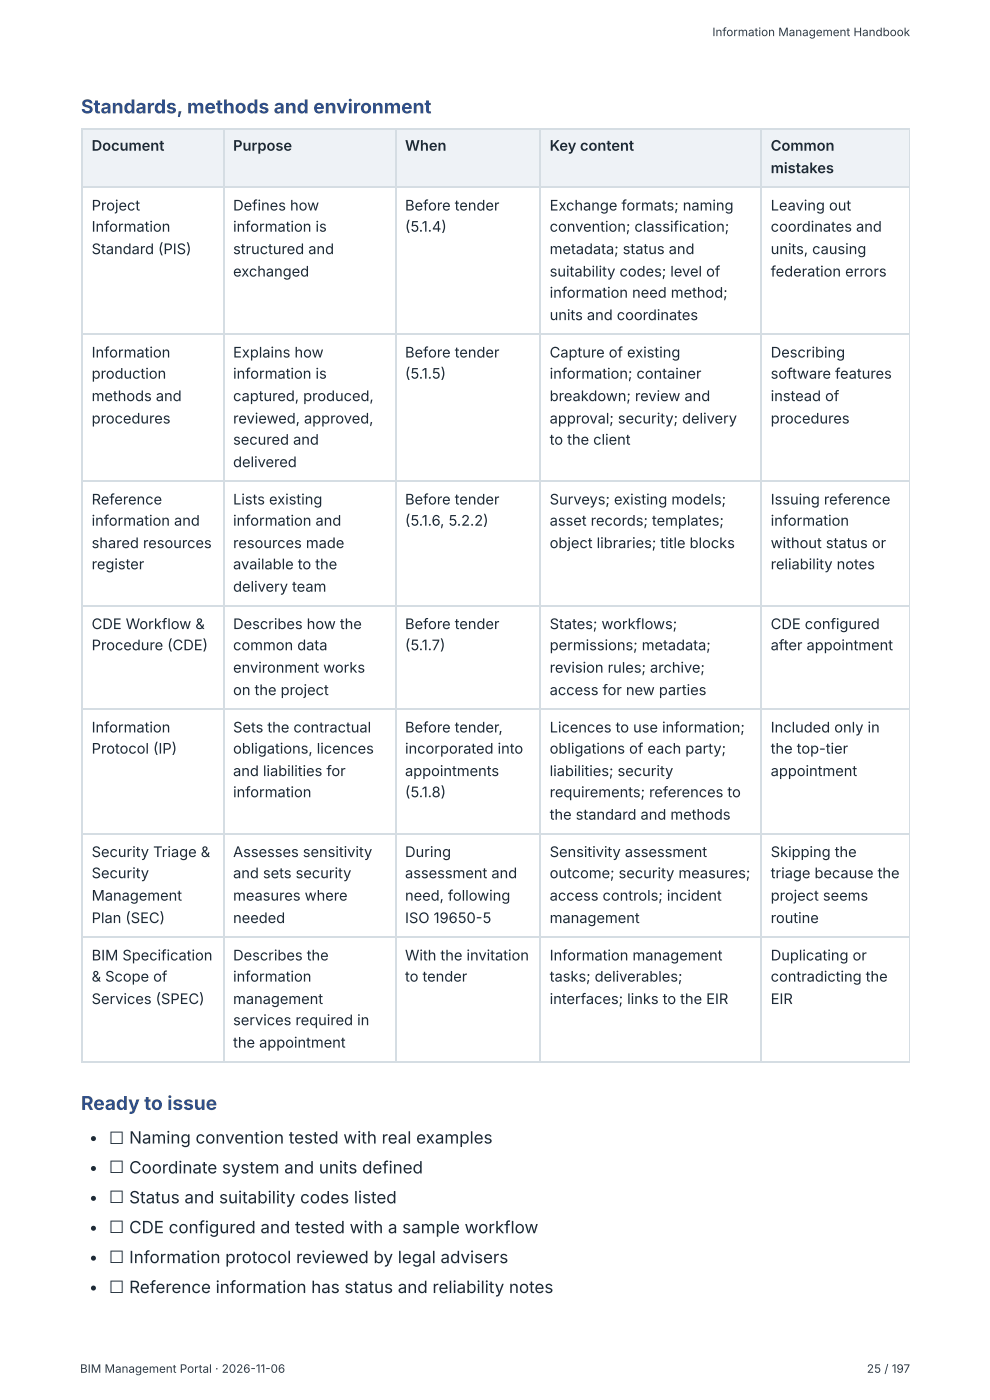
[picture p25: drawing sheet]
<svg xmlns="http://www.w3.org/2000/svg" width="210mm" height="297mm" viewBox="0 0 210 297" stroke-linecap="round" stroke-linejoin="round" font-family="sans-serif">
<defs><g id="words">
<g font-size="4.1" fill="#2f4f8a">
<text x="17.2" y="24.1">Standards, methods and environment</text>
<text x="17.2" y="235.7">Ready to issue</text>
</g>
<g font-size="3.6" fill="#1d2a36">
<text x="23.2" y="242.9">☐ Naming convention tested with real examples</text>
<text x="23.2" y="249.2">☐ Coordinate system and units defined</text>
<text x="23.2" y="255.6">☐ Status and suitability codes listed</text>
<text x="23.2" y="261.9">☐ CDE configured and tested with a sample workflow</text>
<text x="23.2" y="268.3">☐ Information protocol reviewed by legal advisers</text>
<text x="23.2" y="274.6">☐ Reference information has status and reliability notes</text>
</g>
<g font-size="3.1" fill="#1d2a36">
<text x="19.5" y="32">Document</text>
<text x="49.5" y="32">Purpose</text>
<text x="86" y="32">When</text>
<text x="116.7" y="32">Key content</text>
<text x="163.7" y="32">Common</text>
<text x="163.7" y="36.8">mistakes</text>
<text x="19.5" y="44.7">Project</text>
<text x="49.5" y="44.7">Defines how</text>
<text x="86" y="44.7">Before tender</text>
<text x="116.7" y="44.7">Exchange formats; naming</text>
<text x="163.7" y="44.7">Leaving out</text>
<text x="19.5" y="49.2">Information</text>
<text x="19.5" y="54">Standard (PIS)</text>
<text x="49.5" y="49.2">information is</text>
<text x="49.5" y="54">structured and</text>
<text x="86" y="49.2">(5.1.4)</text>
<text x="116.7" y="49.2">convention; classification;</text>
<text x="116.7" y="54">metadata; status and</text>
<text x="163.7" y="49.2">coordinates and</text>
<text x="163.7" y="54">units, causing</text>
<text x="49.5" y="58.7">exchanged</text>
<text x="116.7" y="58.7">suitability codes; level of</text>
<text x="163.7" y="58.7">federation errors</text>
<text x="116.7" y="63.2">information need method;</text>
<text x="116.7" y="68">units and coordinates</text>
<text x="19.5" y="75.9">Information</text>
<text x="49.5" y="75.9">Explains how</text>
<text x="86" y="75.9">Before tender</text>
<text x="116.7" y="75.9">Capture of existing</text>
<text x="163.7" y="75.9">Describing</text>
<text x="19.5" y="80.4">production</text>
<text x="49.5" y="80.4">information is</text>
<text x="86" y="80.4">(5.1.5)</text>
<text x="116.7" y="80.4">information; container</text>
<text x="163.7" y="80.4">software features</text>
<text x="19.5" y="85.2">methods and</text>
<text x="19.5" y="90">procedures</text>
<text x="49.5" y="85.2">captured, produced,</text>
<text x="49.5" y="90">reviewed, approved,</text>
<text x="116.7" y="85.2">breakdown; review and</text>
<text x="116.7" y="90">approval; security; delivery</text>
<text x="163.7" y="85.2">instead of</text>
<text x="163.7" y="90">procedures</text>
<text x="49.5" y="94.5">secured and</text>
<text x="116.7" y="94.5">to the client</text>
<text x="49.5" y="99.2">delivered</text>
<text x="19.5" y="107.2">Reference</text>
<text x="49.5" y="107.2">Lists existing</text>
<text x="86" y="107.2">Before tender</text>
<text x="116.7" y="107.2">Surveys; existing models;</text>
<text x="163.7" y="107.2">Issuing reference</text>
<text x="19.5" y="111.7">information and</text>
<text x="49.5" y="111.7">information and</text>
<text x="86" y="111.7">(5.1.6, 5.2.2)</text>
<text x="116.7" y="111.7">asset records; templates;</text>
<text x="163.7" y="111.7">information</text>
<text x="19.5" y="116.4">shared resources</text>
<text x="49.5" y="116.4">resources made</text>
<text x="116.7" y="116.4">object libraries; title blocks</text>
<text x="163.7" y="116.4">without status or</text>
<text x="19.5" y="120.9">register</text>
<text x="49.5" y="120.9">available to the</text>
<text x="49.5" y="125.7">delivery team</text>
<text x="163.7" y="120.9">reliability notes</text>
<text x="19.5" y="133.6">CDE Workflow &amp;</text>
<text x="49.5" y="133.6">Describes how the</text>
<text x="86" y="133.6">Before tender</text>
<text x="116.7" y="133.6">States; workflows;</text>
<text x="163.7" y="133.6">CDE configured</text>
<text x="19.5" y="138.1">Procedure (CDE)</text>
<text x="49.5" y="138.1">common data</text>
<text x="49.5" y="142.9">environment works</text>
<text x="86" y="138.1">(5.1.7)</text>
<text x="116.7" y="138.1">permissions; metadata;</text>
<text x="116.7" y="142.9">revision rules; archive;</text>
<text x="163.7" y="138.1">after appointment</text>
<text x="49.5" y="147.6">on the project</text>
<text x="116.7" y="147.6">access for new parties</text>
<text x="19.5" y="155.6">Information</text>
<text x="49.5" y="155.6">Sets the contractual</text>
<text x="86" y="155.6">Before tender,</text>
<text x="116.7" y="155.6">Licences to use information;</text>
<text x="163.7" y="155.6">Included only in</text>
<text x="19.5" y="160.1">Protocol (IP)</text>
<text x="49.5" y="160.1">obligations, licences</text>
<text x="86" y="160.1">incorporated into</text>
<text x="116.7" y="160.1">obligations of each party;</text>
<text x="163.7" y="160.1">the top-tier</text>
<text x="49.5" y="164.8">and liabilities for</text>
<text x="86" y="164.8">appointments</text>
<text x="116.7" y="164.8">liabilities; security</text>
<text x="163.7" y="164.8">appointment</text>
<text x="49.5" y="169.3">information</text>
<text x="86" y="169.3">(5.1.8)</text>
<text x="116.7" y="169.3">requirements; references to</text>
<text x="116.7" y="174.1">the standard and methods</text>
<text x="19.5" y="182">Security Triage &amp;</text>
<text x="49.5" y="182">Assesses sensitivity</text>
<text x="86" y="182">During</text>
<text x="116.7" y="182">Sensitivity assessment</text>
<text x="163.7" y="182">Skipping the</text>
<text x="19.5" y="186.5">Security</text>
<text x="19.5" y="191.3">Management</text>
<text x="49.5" y="186.5">and sets security</text>
<text x="49.5" y="191.3">measures where</text>
<text x="86" y="186.5">assessment and</text>
<text x="86" y="191.3">need, following</text>
<text x="116.7" y="186.5">outcome; security measures;</text>
<text x="116.7" y="191.3">access controls; incident</text>
<text x="163.7" y="186.5">triage because the</text>
<text x="163.7" y="191.3">project seems</text>
<text x="19.5" y="196.1">Plan (SEC)</text>
<text x="49.5" y="196.1">needed</text>
<text x="86" y="196.1">ISO 19650-5</text>
<text x="116.7" y="196.1">management</text>
<text x="163.7" y="196.1">routine</text>
<text x="19.5" y="204">BIM Specification</text>
<text x="49.5" y="204">Describes the</text>
<text x="86" y="204">With the invitation</text>
<text x="116.7" y="204">Information management</text>
<text x="163.7" y="204">Duplicating or</text>
<text x="19.5" y="208.5">&amp; Scope of</text>
<text x="49.5" y="208.5">information</text>
<text x="86" y="208.5">to tender</text>
<text x="116.7" y="208.5">tasks; deliverables;</text>
<text x="163.7" y="208.5">contradicting the</text>
<text x="19.5" y="213.2">Services (SPEC)</text>
<text x="49.5" y="213.2">management</text>
<text x="116.7" y="213.2">interfaces; links to the EIR</text>
<text x="163.7" y="213.2">EIR</text>
<text x="49.5" y="217.7">services required in</text>
<text x="49.5" y="222.5">the appointment</text>
</g>
<g font-size="2.5" fill="#343a40">
<text x="151.3" y="7.7">Information Management Handbook</text>
<text x="17" y="291.6">BIM Management Portal · 2026-11-06</text>
<text x="184.1" y="291.6">25 / 197</text>
</g>
</g></defs>
<g fill="#eef2f6">
<path d="M17.5 27.3h29.9v12.7h-29.9z"/>
<path d="M47.4 27.3h36.5v12.7h-36.5z"/>
<path d="M83.9 27.3h30.7v12.7h-30.7z"/>
<path d="M114.6 27.3h47.1v12.7h-47.1z"/>
<path d="M161.7 27.3h31.5v12.7h-31.5z"/>
</g>
<g fill="none" stroke="#d5dde3" stroke-width=".26">
<path d="M17.2 27.4h176M17.2 39.8h176M17.3 27.3v198.4M47.5 27.3v198.4M84 27.3v198.4M114.7 27.3v198.4M161.5 27.3v198.4M17.2 71h176M17.2 102.3h176M17.2 128.7h176M17.2 150.7h176M17.2 177.1h176"/>
<path d="M17.2 199.1h176M17.2 225.6h176"/>
</g>
<path d="M193.2 27.3v198.4" fill="none" stroke="#d5dde3" stroke-width=".21"/>
<g fill="#1d2a36">
<circle cx="19.8" cy="241.8" r=".53"/>
<circle cx="19.8" cy="248.2" r=".53"/>
<circle cx="19.8" cy="254.5" r=".53"/>
<circle cx="19.8" cy="260.9" r=".53"/>
<circle cx="19.8" cy="267.2" r=".53"/>
<circle cx="19.8" cy="273.6" r=".53"/>
</g>
<use href="#words"/>
</svg>
